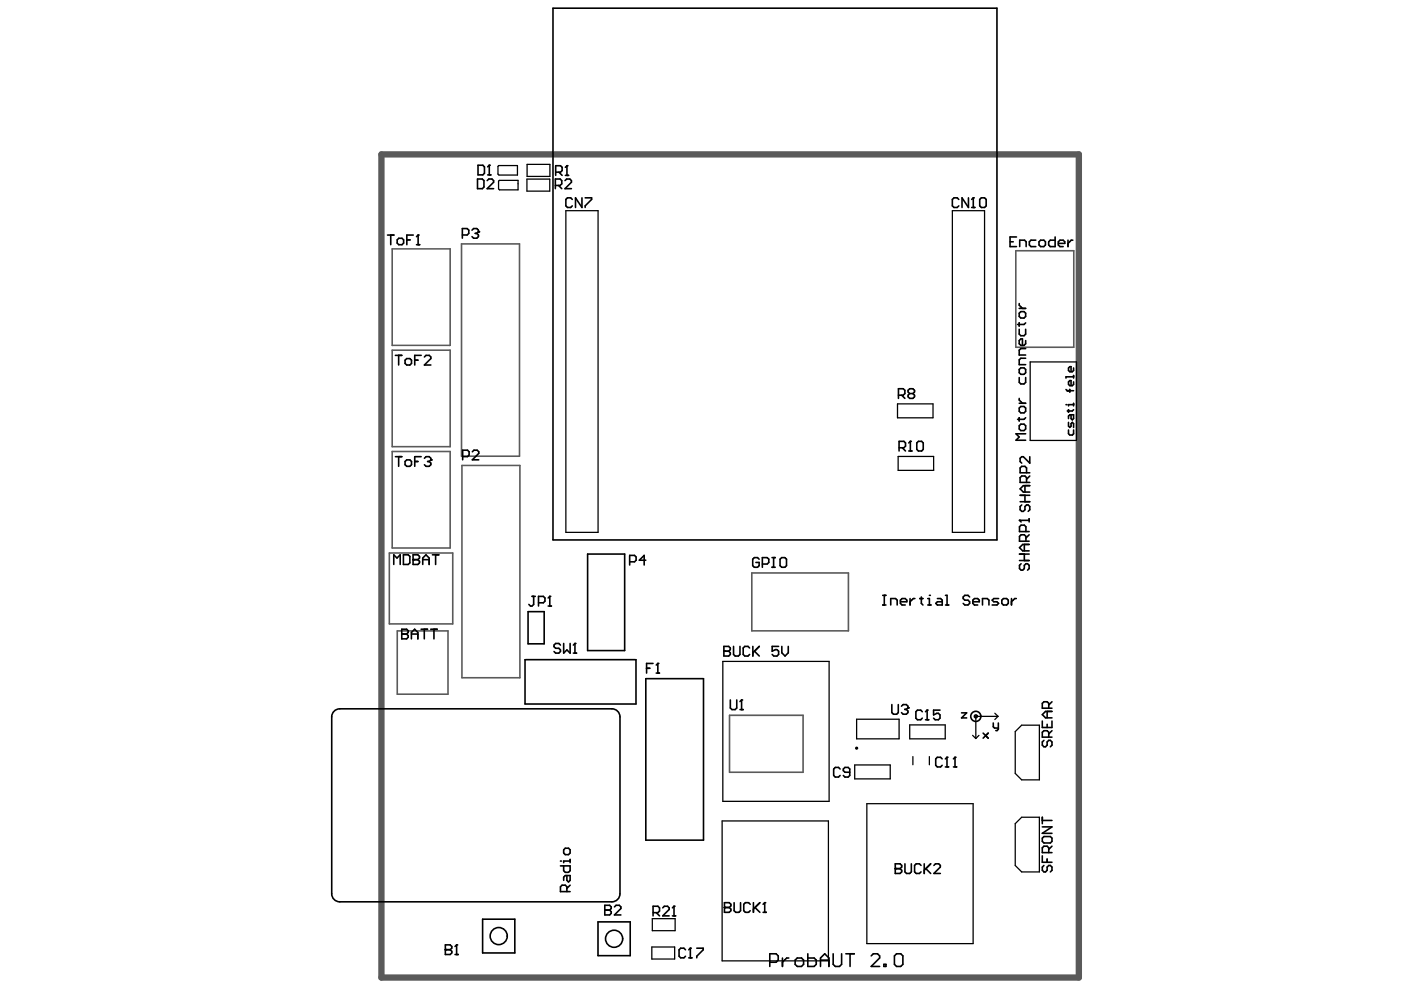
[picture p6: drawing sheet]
<svg xmlns="http://www.w3.org/2000/svg" width="297mm" height="210mm" viewBox="0 0 297 210" stroke-linecap="round" stroke-linejoin="round" font-family="sans-serif">
<path d="M83.2 52.8h12.2v20.4h-12.2zM97.9 51.7h12.2v45h-12.2zM215.4 53.2h12.3v20.4h-12.3zM83.2 74.2h12.2v20.5h-12.2zM83.2 95.7h12.2v20.5h-12.2zM97.9 98.7h12.3v45h-12.3zM82.5 117.2h13.5v15.1h-13.5zM84.2 133.8h10.8v13.4h-10.8zM159.4 121.5h20.5v12.3h-20.5zM154.7 151.7h15.6v12h-15.6z" fill="none" stroke="#5a5a5a" stroke-width=".34"/>
<path d="M80.9 32.7h147.8v174.6h-147.8z" fill="none" stroke="#5a5a5a" stroke-width="1.3"/>
<g fill="none" stroke="#000" stroke-width=".27">
<path d="M105.6 35.3l.1-.2h4v2h-3.9l-.2-.2zM105.7 38.4l.2-.2h3.9v2.1h-3.9l-.2-.2zM111.7 38h4.9v2.5h-4.9zM111.8 34.9h4.8v2.5h-4.8zM120 44.7h6.8v68.2h-6.8zM201.9 44.7h6.8v68.2h-6.8zM218.4 76.7h9.8v16.7h-9.8zM190.3 85.6h7.5v3h-7.5zM190.4 96.8h7.6v2.9h-7.6zM153.3 140.2h22.5v29.7h-22.5zM181.6 152.5h9v4.2h-9zM192.9 153.7h7.5v3h-7.5z"/>
<path d="M206.2 155.9l.7 .7M207.6 155.9l-.7 .7M210.9 151.2l.7 .7M211.6 151.9l-.7 .7M211.6 151.9h-4.7v4.7M215.2 155.1l1.4-1.3h3.8v11.5h-3.8l-1.4-1.3zM153.1 174.1h22.5v29.6h-22.5zM181.2 162.2h7.5v2.9h-7.5zM183.8 170.4h22.5v29.7h-22.5zM193.5 160.4v1.8M197 160.4v1.8M215.2 174.6l1.4-1.3h3.8v11.6h-3.8l-1.4-1.4z"/>
<path d="M138.3 194.8h4.8v2.5h-4.8zM138.2 200.8h4.8v2.5h-4.8z"/>
</g>
<g fill="none" stroke="#000" stroke-width=".34">
<path d="M117.2 1.7h94.2v112.8h-94.2zM101.2 38h1.1l.3 .3v1.4l-.3 .3h-1.1zM101.3 35h1.1l.3 .4v1.3l-.3 .4h-1.1zM103.3 38.3l.3-.3h.7l.4 .3v.3l-1.4 1.4h1.4M103.4 37.1h.7M103.4 35.4l.3-.4v2.1M117.7 39.3h1.1l.3-.3v-.7l-.3-.3h-1.1v2M117.8 36.5h1l.4-.3v-.7l-.4-.4h-1v2.1M118.4 39.3l.7 .7M118.5 36.5l.7 .7M119.8 38.3l.3-.3h.7l.4 .3v.3l-1.4 1.4h1.4M119.9 35.5l.3-.4v2.1"/>
<path d="M119.9 37.2h.6M82.2 49.8h1.3M82.8 49.8v2.1M84.2 50.9l.4-.4h.6l.4 .4v.6l-.4 .4h-.6l-.4-.4zM86.3 50.9h.6M87.6 49.8h-1.3v2.1M88.3 51.9h.7M88.3 50.2l.3-.4v2.1M98 49.8h1l.4-.3v-.7l-.4-.3h-1v2M100.1 48.8l.3-.3h.7l.3 .3v.3l-.3 .4M100.8 49.5h.3M101.1 49.5l.3 .3v.4l-.3 .3h-.7l-.3-.3"/>
<path d="M121.3 42.3l-.3-.4h-.7l-.3 .4v1.3l.3 .4h.7l.3-.4M123.4 41.9v2.1l-1.4-2.1v2.1M124.1 41.9h1.3v.4l-1.3 1.3v.4M203.3 42.3l-.4-.4h-.6l-.4 .4v1.3l.4 .4h.6l.4-.4M205.3 41.9v2.1l-1.3-2.1v2.1M206 44h.7M206 42.3l.4-.4v2.1M207.7 42.3l.4-.4h.6l.4 .4v1.3l-.4 .4h-.6l-.4-.4zM214.1 51.3h.7M215.5 50.2h-1.4v2.1h1.4M216.2 52.3v-1.4h1l.4 .4v1M219.6 50.9h-1l-.4 .4v.6l.4 .4h1"/>
<path d="M220.3 51.3l.3-.4h.7l.4 .4v.6l-.4 .4h-.7l-.3-.4zM223.7 50.2v2.1h-1l-.4-.4v-.6l.4-.4h1M224.4 51.6h1.4v-.3l-.4-.4h-.7l-.3 .4v.6l.3 .4h.7M226.4 50.9v1.4M227.5 50.9h-.4l-.7 .7M83.8 75.3h1.4M84.5 75.3v2.1M85.9 76.4l.3-.4h.7l.3 .4v.7l-.3 .3h-.7l-.3-.3zM87.9 76.4h.7M89.3 75.3h-1.4v2.1M90 75.7l.3-.4h.7l.3 .4v.3l-1.3 1.4h1.3M216.1 66.4l.3-.3h.7l.4 .3v.7l-.4 .3h-.7l-.3-.3z"/>
<path d="M216.1 69.8v1l.3 .4h.7l.4-.4v-1M216.1 78.3l.3-.3h.7l.4 .3v.7l-.4 .4h-.7l-.3-.4zM216.1 64.4v.3l.7 .7M216.1 68.5v.6M216.1 65.4h1.4M217.5 72.2v.7l-.4 .3h-.7l-.3-.3v-.7l.3-.3h.4v1.3M217.5 73.9h-1.1l-.3 .4v1h1.4M217.5 76h-1.1l-.3 .3v1h1.4M217.5 68.5l-.4 .3h-1.3M227.6 78v.5l-.2 .3h-.6l-.3-.3v-.5l.3-.3h.3v1.1M227.6 79.6v.6M227.6 79.9h-1.6v.3"/>
<path d="M83.8 96.8h1.4M84.5 96.8v2.1M85.9 97.8l.3-.3h.7l.3 .3v.7l-.3 .4h-.7l-.3-.4zM87.9 97.8h.7M89.3 96.8h-1.4v2.1M90 97.2l.3-.4h.7l.3 .4v.3l-.3 .3M90.7 97.8h.3M91 97.8l.3 .4v.3l-.3 .4h-.7l-.3-.4M98.1 96.8h1l.4-.3v-.7l-.4-.4h-1v2.1M100.1 95.8l.4-.4h.7l.3 .4v.3l-1.4 1.4h1.4M190.5 83.8h1l.4-.4v-.6l-.4-.4h-1v2.1M190.6 94.9h1l.4-.3v-.7l-.4-.3h-1v2"/>
<path d="M191.2 83.8l.7 .7M191.3 94.9l.7 .7M192.7 93.9l.3-.3v2M192.7 95.6h.7M192.9 83.4l-.4-.3v-.3l.4-.4h.7l.3 .4v.3l-.3 .3M192.9 83.4l-.4 .4v.3l.4 .4h.7l.3-.4v-.3l-.3-.4M192.9 83.4h.7M194.4 93.9l.3-.3h.7l.3 .3v1.4l-.3 .3h-.7l-.3-.3zM216.1 80v1.1l.3 .3h.7l.4-.3v-1.1M216.1 86.5l.3-.3h.7l.4 .3v.7l-.4 .3h-.7l-.3-.3zM216.1 90.3l.3-.4h.7l.4 .4v.7l-.4 .3h-.7l-.3-.3zM216.1 84.5v.3l.7 .7"/>
<path d="M216.1 88.6v.6M216.1 85.5h1.4M217.5 92h-2.1l.7 .7-.7 .6h2.1M217.5 88.6l-.4 .3h-1.3M218.3 96.8v1.4l-1.3-1.4h-.4l-.3 .4v.7l.3 .3M226 82.6l.3 .2h1.3M226.5 86.9v.5M226.5 89.6v.8l.3 .2 .3-.2v-.6l.3-.2 .2 .2v.8M226.5 91.2v.8l.3 .2h.6l.2-.2v-.8M226.8 82.6v.5M227.1 87.9v.8l.3 .3 .2-.3v-.8h-.8l-.3 .3v.5M227.6 81v.5l-.2 .3h-.6l-.3-.3v-.5l.3-.3h.3v1.1"/>
<path d="M227.6 85.8h-1.1v.3M227.6 85.5v.6M227.6 86.9l-.2 .2h-1.1M83.5 119.7v-2.1l.7 .7 .6-.7v2.1M85.5 117.6h1.1l.3 .4v1.3l-.3 .4h-1.1zM87.6 117.6h1l.3 .4v.3l-.3 .4 .3 .3v.3l-.3 .4h-1zM87.6 118.7h1M89.6 118.7h1.4M89.6 119.7v-1.4l.7-.7 .7 .7v1.4M91.7 117.6h1.3M92.4 117.6v2.1M124.6 117.5h7.8v20.4h-7.8z"/>
<path d="M133.5 119.1h1l.4-.3v-.7l-.4-.3h-1v2M136.9 118.8h-1.3l1-1v2M161 118.6l-.4-.4h-.7l-.3 .4v1.3l.3 .4h.7l.4-.4v-.7h-.7M161.6 119.6h1.1l.3-.4v-.6l-.3-.4h-1.1v2.1M163.7 118.2h.7M164 118.2v2.1M165.4 118.6l.3-.4h.7l.4 .4v1.3l-.4 .4h-.7l-.3-.4zM216.2 117.5h2M216.2 118.8h2M216.3 106.4h2M216.3 105h2M216.5 119.5l-.3 .4v.6l.3 .4h.3l.4-.4v-.6l.3-.4h.4l.3 .4v.6l-.3 .4"/>
<path d="M216.6 107.1l-.3 .3v.7l.3 .3h.4l.3-.3v-.7l.4-.3h.3l.3 .3v.7l-.3 .3M217.2 115.4v1.4M217.2 117.5v1.3M217.3 103v1.3M217.3 105v1.4M217.5 112.7v-1l-.3-.4h-.7l-.3 .4v1h2M217.5 114.8v-1.1l-.3-.3h-.7l-.3 .3v1.1h2M217.7 100.2v-1l-.4-.3h-.7l-.3 .3v1h2M217.7 102.3v-1l-.4-.4h-.7l-.3 .4v1h2M218.2 110v.7M218.2 115.4h-1.4l-.6 .7 .6 .7h1.4M218.2 113.4l-.7 .7"/>
<path d="M218.2 110.3h-2l.3 .4M218.3 103h-1.3l-.7 .7 .7 .6h1.3M218.3 100.9l-.6 .7M85.2 133.4h1l.3 .4v.3l-.3 .3 .3 .4v.3l-.3 .4h-1zM85.2 134.4h1M87.2 135.5v-1.4l.7-.7 .7 .7v1.4M87.2 134.4h1.4M89.3 133.4h1.3M90 133.4v2.1M91.3 133.4h1.4M92 133.4v2.1M111.3 139.9h23.5v9.4h-23.5z"/>
<path d="M112 129.7h3.4v6.8h-3.4zM112.8 126.4h.7M113.2 126.4v1.7l-.4 .4h-.3l-.4-.4M114.2 127.8h1l.3-.3v-.7l-.3-.4h-1v2.1M116.2 128.5h.7M116.2 126.8l.4-.4v2.1M118.8 136.8l-.3-.4h-.7l-.3 .4v.3l.3 .4h.7l.3 .3v.3l-.3 .4h-.7l-.3-.4M119.5 136.4v2.1l.7-.7 .7 .7v-2.1M121.6 138.5h.6M121.6 136.8l.3-.4v2.1M153.5 137.1h1l.3 .3v.3l-.3 .4 .3 .3v.4l-.3 .3h-1zM153.5 138.1h1"/>
<path d="M155.5 137.1v1.7l.4 .3h.6l.4-.3v-1.7M158.9 137.4l-.3-.3h-.7l-.3 .3v1.4l.3 .3h.7l.3-.3M159.6 137.1v2M160 138.1l1 1M161 137.1l-1.4 1.3M163.7 120.3h.7M165.1 137.1h-1.4v1l.7-.4h.3l.4 .4v.7l-.4 .3h-.6l-.4-.3M165.8 137.1v1.3l.6 .7 .7-.7v-1.3M187.1 126.2h.7M187.1 128.3h.7M187.5 126.2v2.1M188.9 128.3v-1.4h1l.3 .3v1.1"/>
<path d="M190.9 127.6h1.4v-.4l-.4-.3h-.7l-.3 .3v.7l.3 .4h.7M193 126.9v1.4M194 126.9h-.4l-.6 .7M195 126.9h.7M195.3 126.6v1.3l.4 .4M196.7 128.3h.7M196.7 126.9h.3v1.4M198.8 126.9h.6l.4 .3v1.1h-1l-.4-.4 .4-.3h1M200.5 126.2h.3v2.1M200.5 128.3h.6M205.6 126.6l-.4-.4h-.6l-.4 .4v.3l.4 .3h.6l.4 .4v.3l-.4 .4h-.6l-.4-.4M206.3 127.6h1.3v-.4l-.3-.3h-.7l-.3 .3v.7l.3 .4h.7"/>
<path d="M208.3 128.3v-1.4h1l.4 .3v1.1M211.7 126.9h-1l-.3 .3 .3 .4h.7l.3 .3-.3 .4h-1M212.4 127.2l.3-.3h.7l.4 .3v.7l-.4 .4h-.7l-.3-.4zM214.5 126.9v1.4M215.5 126.9h-.4l-.6 .7M70.8 150.8l.8-.5h.4h57.7a1.71 1.71 0 0 1 1.7 1.7v37.5a1.71 1.71 0 0 1-1.7 1.7h-57.7a1.71 1.71 0 0 1-1.7-1.7v-37.5l.1-.5zM136.9 143.9h12.3v34.2h-12.3zM137.1 141.7h.7M138.5 140.7h-1.4v2M139.1 142.7h.7M139.1 141l.4-.3v2M154.8 148.4v1.7l.4 .4h.7l.3-.4v-1.7"/>
<path d="M156.9 150.5h.7M156.9 148.7l.3-.3v2.1M189.1 149.4v1.7l.3 .3h.7l.4-.3v-1.7M191.1 149.7l.4-.3h.7l.3 .3v.4l-.3 .3M191.8 150.4h.4M192.2 150.4l.3 .3v.4l-.3 .3h-.7l-.4-.3M195.5 150.9l-.3-.3h-.7l-.3 .3v1.4l.3 .3h.7l.3-.3M196.2 152.6h.7M196.2 150.9l.4-.3v2M199.3 150.6h-1.4v1l.7-.4h.4l.3 .4v.7l-.3 .3h-.7l-.4-.3M203.9 151.1h1l-1 1.1h1M208.4 155.4l1.1 1.1"/>
<path d="M209.5 155.4l-1.1 1.1M210.6 153.3v.8l.3 .3h.8M211.7 153.3v1.3l-.3 .3h-.3M221 152.9v1.3h2v-1.3M221.3 157l-.3 .3v.7l.3 .3h.4l.3-.3v-.7l.4-.3h.3l.3 .3v.7l-.3 .3M222 150.8v1.4M222 153.6v.6M222.4 150.2v-1.1l-.4-.3h-.7l-.3 .3v1.1h2M222.4 156.3v-1l-.4-.4h-.7l-.3 .4v1h2M223 154.9l-.6 .7M223 150.8h-1.3l-.7 .7 .7 .7h1.3M223 148.8l-.6 .7"/>
<path d="M178.1 163.1l-.3-.4h-.7l-.3 .4v1.3l.3 .4h.7l.3-.4M180.2 163.7h-1.1l-.3-.3v-.3l.3-.4h.7l.4 .4v1.3l-.4 .4h-.7l-.3-.4M199.8 160.9l-.4-.3h-.7l-.3 .3v1.4l.3 .3h.7l.4-.3M200.4 160.9l.4-.3v2M200.4 162.6h.7M202.1 162.6h.7M202.1 160.9l.4-.3v2M221 173.3v1.3M221 177.7l.3-.3h1.4l.3 .3v.7l-.3 .3h-1.4l-.3-.3zM221 175.3h2l-2 1.4h2M221 174h2M223 179.4l-.6 .7"/>
<path d="M102.3 194.9h6.9v7.2h-6.9zM118.8 183.6h2.1v1l-.4 .4h-.6l-.4-.4v-1M119.5 180.2l.4-.4h.6l.4 .4v.7l-.4 .3h-.6l-.4-.3zM120.2 185.6v1.1l.3 .3 .4-.3v-1.1h-1l-.4 .4v.7M120.2 189v-1l-.3-.3h-.7l-.4 .3v1h2.1M120.9 182.6h-1.4v.3M120.9 182.2v.7M120.9 187.7l-.7 .7M126.8 195.5h6.8v7.1h-6.8zM128.2 191.9h1.1l.3 .4v.3l-.3 .4 .3 .3v.3l-.3 .4h-1.1zM128.2 193h1.1M130.3 192.3l.3-.4h.7l.3 .4v.3l-1.3 1.4h1.3"/>
<path d="M138.5 193.5h1l.3-.3v-.7l-.3-.4h-1v2.1M139.1 193.5l.7 .7M140.5 192.5l.4-.4h.6l.4 .4v.3l-1.4 1.4h1.4M142.6 194.2h.6M142.6 192.5l.3-.4v2.1M153.6 191.4h1l.4 .3v.4l-.4 .3 .4 .4v.3l-.4 .3h-1zM153.6 192.4h1M155.6 191.4v1.7l.4 .3h.7l.3-.3v-1.7M159.1 191.7l-.4-.3h-.7l-.3 .3v1.4l.3 .3h.7l.4-.3M159.7 191.4v2M160.1 192.4l1 1M161.1 191.4l-1.4 1.4"/>
<path d="M161.8 193.4h.7M161.8 191.7l.3-.3v2M189.8 183.1h1l.4 .4v.3l-.4 .4 .4 .3v.4l-.4 .3h-1zM189.8 184.2h1M191.9 183.1v1.8l.3 .3h.7l.3-.3v-1.8M195.3 183.5l-.4-.4h-.7l-.3 .4v1.4l.3 .3h.7l.4-.3M196 183.1v2.1M196.3 184.2l1 1M197.3 183.1l-1.3 1.4M198 183.5l.3-.4h.7l.4 .4v.3l-1.4 1.4h1.4M221 181.5v1.3h2M221.3 183.5l-.3 .3v.7l.3 .4h.4l.3-.4v-.7l.4-.3h.3l.3 .3v.7l-.3 .4"/>
<path d="M222 182.1v.7M222.4 180.8v-1l-.4-.4h-.7l-.3 .4v1h2M94.4 200.3h1l.4 .4v.3l-.4 .4 .4 .3v.3l-.4 .4h-1zM94.4 201.4h1M96.5 202.4h.7M96.5 200.7l.3-.4v2.1M145.3 201.4l-.3-.4h-.7l-.3 .4v1.3l.3 .4h.7l.3-.4M146 203.1h.7M146 201.4l.4-.4v2.1M147.7 201h1.4v.4l-1.4 1.3v.4M163.2 204h1.4l.4-.4v-.9l-.4-.5h-1.4v2.7M165.9 203.1v1.8"/>
<path d="M167.2 203.1h-.4l-.9 .9M168.6 203.6l.4-.5h.9l.5 .5v.9l-.5 .4h-.9l-.4-.4zM171.3 202.2v2.7h1.3l.5-.4v-.9l-.5-.5h-1.3M174 204.9v-1.8l.9-.9 .9 .9v1.8M174 203.6h1.8M176.6 202.2v2.3l.5 .4h.9l.4-.4v-2.3M179.3 202.2h1.8M180.2 202.2v2.7M184.7 202.7l.5-.5h.9l.4 .5v.4l-1.8 1.8h1.8M187.4 204.5h.4v.4h-.4zM189.6 202.7l.5-.5h.9l.4 .5v1.8l-.4 .4h-.9l-.5-.4z"/>
<circle cx="181.6" cy="158.6" r=".17"/>
<circle cx="206.9" cy="151.9" r=".3"/>
<circle cx="206.9" cy="151.9" r="1.07"/>
<circle cx="105.7" cy="198.5" r="1.81"/>
<circle cx="130.2" cy="199" r="1.81"/>
</g>
<g fill="#000">
<circle cx="103.7" cy="35" r=".17"/>
<circle cx="120.2" cy="35.1" r=".17"/>
<circle cx="88.6" cy="49.8" r=".17"/>
<circle cx="101.4" cy="49.1" r=".17"/>
<circle cx="206.4" cy="41.9" r=".17"/>
<circle cx="91.3" cy="97.5" r=".17"/>
<circle cx="193" cy="93.6" r=".17"/>
<circle cx="226" cy="85.8" r=".17"/>
<circle cx="87.6" cy="118.7" r=".17"/>
<circle cx="216.2" cy="110.3" r=".17"/>
<circle cx="85.2" cy="134.4" r=".17"/>
<circle cx="116.6" cy="126.4" r=".17"/>
<circle cx="121.9" cy="136.4" r=".17"/>
<circle cx="153.5" cy="138.1" r=".17"/>
<circle cx="197" cy="126.2" r=".17"/>
<circle cx="139.5" cy="140.7" r=".17"/>
<circle cx="157.2" cy="148.4" r=".17"/>
<circle cx="192.5" cy="150.1" r=".17"/>
<circle cx="196.6" cy="150.6" r=".17"/>
<circle cx="200.8" cy="160.6" r=".17"/>
<circle cx="202.5" cy="160.6" r=".17"/>
<circle cx="118.8" cy="182.6" r=".17"/>
<circle cx="128.2" cy="193" r=".17"/>
<circle cx="142.9" cy="192.1" r=".17"/>
<circle cx="153.6" cy="192.4" r=".17"/>
<circle cx="162.1" cy="191.4" r=".17"/>
<circle cx="189.8" cy="184.2" r=".17"/>
<circle cx="94.4" cy="201.4" r=".17"/>
<circle cx="96.8" cy="200.3" r=".17"/>
<circle cx="146.4" cy="201" r=".17"/>
</g>
</svg>
